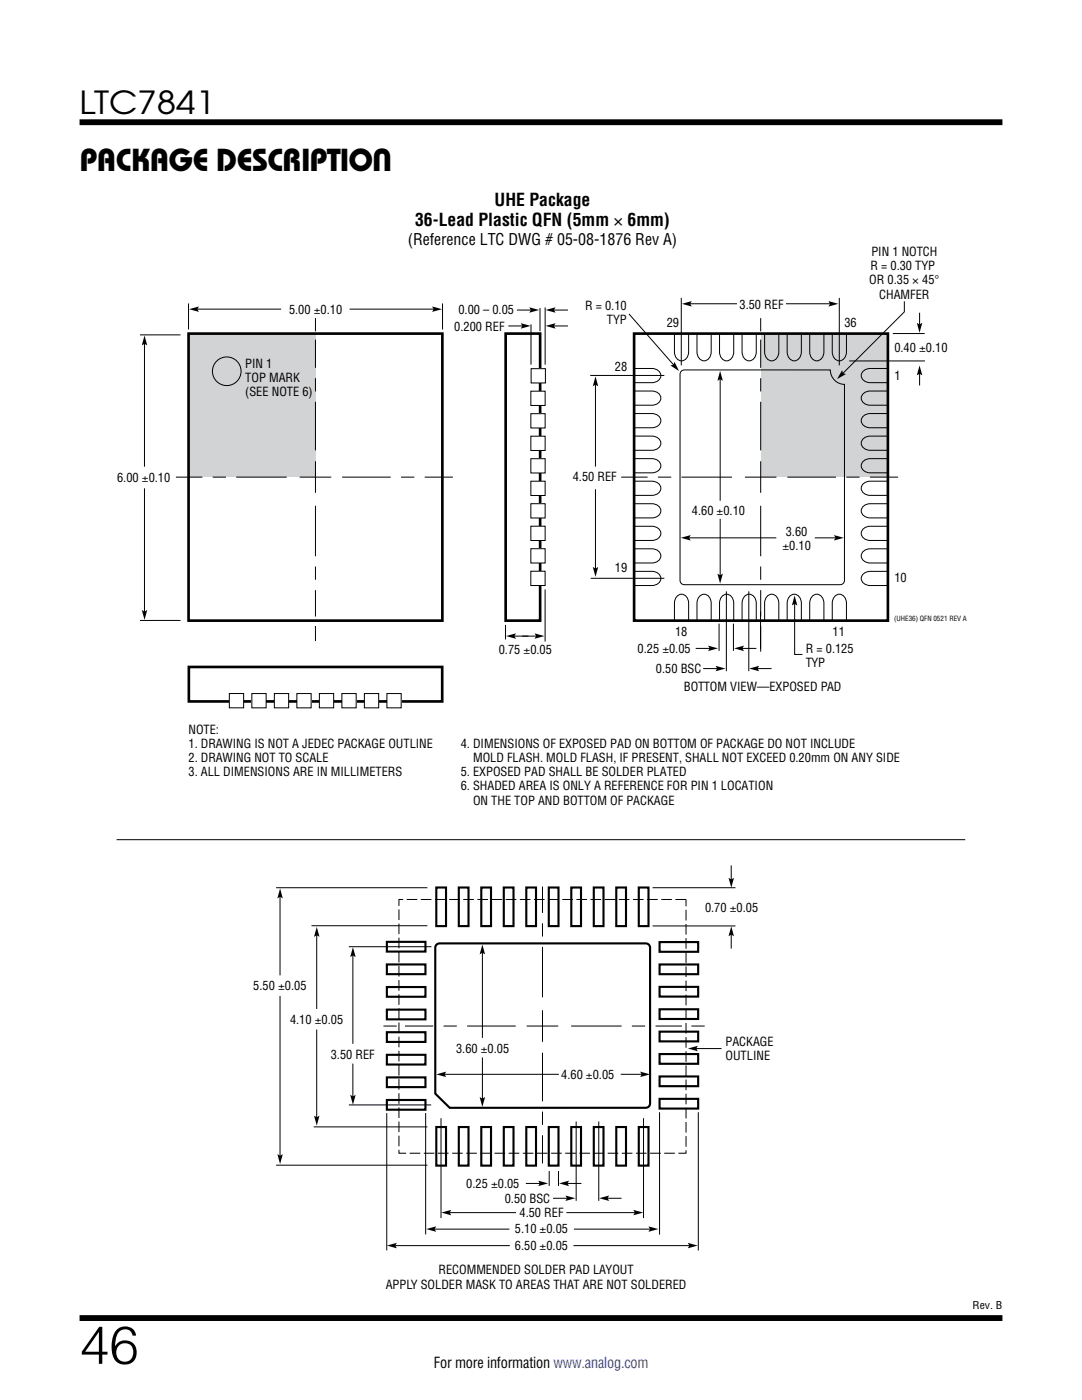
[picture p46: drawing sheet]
<svg xmlns="http://www.w3.org/2000/svg" width="216mm" height="279mm" viewBox="0 0 216 279" stroke-linecap="round" stroke-linejoin="round" font-family="sans-serif">
<defs><g id="words">
<text font-size="10.6" x="15.9" y="272.2">46</text>
<g font-size="6.3">
<text x="15.9" y="22.8">LTC7841</text>
<text x="15.9" y="34.1">PACKAGE DESCRIPTION</text>
</g>
<g font-size="3.5">
<text x="98.7" y="41.2">UHE Package</text>
<text x="82.8" y="45.1">36-Lead Plastic QFN (5mm × 6mm)</text>
</g>
<text font-size="3.2" x="81.4" y="48.9">(Reference LTC DWG # 05-08-1876 Rev A)</text>
<text font-size="3" x="86.6" y="273.1">For more information www.analog.com</text>
<g font-size="2.5">
<text x="173.7" y="53.9">R = 0.30 TYP</text>
<text x="173.9" y="51.1">PIN 1 NOTCH</text>
<text x="173.5" y="56.8">OR 0.35 × 45°</text>
<text x="175.5" y="59.6">CHAMFER</text>
<text x="57.7" y="62.6">5.00 ±0.10</text>
<text x="90.7" y="66">0.200 REF</text>
<text x="91.5" y="62.7">0.00 – 0.05</text>
<text x="116.8" y="61.9">R = 0.10</text>
<text x="121.1" y="64.7">TYP</text>
<text x="133" y="65.3">29</text>
<text x="147.6" y="61.6">3.50 REF</text>
<text x="168.5" y="65.3">36</text>
<text x="178.5" y="70.2">0.40 ±0.10</text>
<text x="49" y="73.4">PIN 1</text>
<text x="49" y="76.2">TOP MARK</text>
<text x="122.7" y="74.1">28</text>
<text x="178.5" y="75.8">1</text>
<text x="49" y="79.1">(SEE NOTE 6)</text>
<text x="23.4" y="96.1">6.00 ±0.10</text>
<text x="114.3" y="96.1">4.50 REF</text>
<text x="138.1" y="102.8">4.60 ±0.10</text>
<text x="156.8" y="107">3.60</text>
<text x="156.1" y="109.8">±0.10</text>
<text x="122.7" y="114.2">19</text>
<text x="178.5" y="116.2">10</text>
<text x="99.5" y="130.6">0.75 ±0.05</text>
<text x="127.2" y="130.2">0.25 ±0.05</text>
<text x="134.7" y="126.9">18</text>
<text x="160.8" y="130.3">R = 0.125</text>
<text x="166.1" y="126.9">11</text>
<text x="130.9" y="134.3">0.50 BSC</text>
<text x="136.4" y="137.8">BOTTOM VIEW—EXPOSED PAD</text>
<text x="160.8" y="133.1">TYP</text>
<text x="37.6" y="146.4">NOTE:</text>
<text x="37.6" y="149.3">1. DRAWING IS NOT A JEDEC PACKAGE OUTLINE</text>
<text x="91.9" y="149.3">4. DIMENSIONS OF EXPOSED PAD ON BOTTOM OF PACKAGE DO NOT INCLUDE</text>
<text x="37.6" y="152.1">2. DRAWING NOT TO SCALE</text>
<text x="37.6" y="154.9">3. ALL DIMENSIONS ARE IN MILLIMETERS</text>
<text x="91.9" y="154.9">5. EXPOSED PAD SHALL BE SOLDER PLATED</text>
<text x="94.4" y="152.1">MOLD FLASH. MOLD FLASH, IF PRESENT, SHALL NOT EXCEED 0.20mm ON ANY SIDE</text>
<text x="91.9" y="157.7">6. SHADED AREA IS ONLY A REFERENCE FOR PIN 1 LOCATION</text>
<text x="94.4" y="160.6">ON THE TOP AND BOTTOM OF PACKAGE</text>
<text x="140.7" y="182.1">0.70 ±0.05</text>
<text x="50.5" y="197.7">5.50 ±0.05</text>
<text x="57.9" y="204.4">4.10 ±0.05</text>
<text x="144.8" y="208.8">PACKAGE</text>
<text x="66" y="211.3">3.50 REF</text>
<text x="91" y="210.1">3.60 ±0.05</text>
<text x="112" y="215.3">4.60 ±0.05</text>
<text x="144.8" y="211.6">OUTLINE</text>
<text x="93" y="237">0.25 ±0.05</text>
<text x="100.7" y="240">0.50 BSC</text>
<text x="103.7" y="242.8">4.50 REF</text>
<text x="102.7" y="246.1">5.10 ±0.05</text>
<text x="102.7" y="249.4">6.50 ±0.05</text>
<text x="77" y="257.2">APPLY SOLDER MASK TO AREAS THAT ARE NOT SOLDERED</text>
<text x="87.5" y="254.3">RECOMMENDED SOLDER PAD LAYOUT</text>
</g>
<text font-size="2.1" x="194.1" y="261.2">Rev. B</text>
<text font-size="1.4" x="178.4" y="124">(UHE36) QFN 0521 REV A</text>
</g></defs>
<path d="M15.9 24.4h184.1M15.9 263h184.1" fill="none" stroke="#000" stroke-width="1.2" stroke-linecap="butt"/>
<g fill="#d1d3d4">
<path d="M37.6 66.6h25.4v28.6h-25.4z"/>
<path d="M151.8 66.6h25.3v28.6h-25.3z"/>
</g>
<path d="M37.6 66.6h50.7v57.3h-50.7zM100.9 66.6h6.9v57.3h-6.9zM126.5 66.6h50.7v57.3h-50.7z" fill="none" stroke="#000" stroke-width=".53"/>
<g fill="none" stroke="#000" stroke-width=".2">
<path d="M27.9 66.8h8.1M28.8 68.3v24.8M37.6 60.6v5.2M39.1 61.7h17M62.9 63.5v2.6M62.9 67.8v5.6M62.9 75.5v2.6M69.8 61.7h17M88.3 60.6v5.2M101.4 65.1h3.1M103.1 61.9h3.1M106 64.7v8.1"/>
<path d="M107.7 61.5v4.6M108.8 61.3v11.5M110.3 61.9h3M110.3 65.1h3M118.8 76.5v16.6M137.5 60.6h28.4M143.7 75.4v24.5M151.8 63.5v2.6M151.8 67.8v5.6M151.8 75.5v2.6M28.8 97.5v24.8M35.1 95.2h5.3"/>
<path d="M42.4 95.2h2.7M47.1 95.2h10.1M59.8 95.2h6.3M62.9 80.2v9.7M62.9 92.1v6.3M68.3 95.2h9.7M80 95.2h2.7M84.7 95.2h5.7M118.8 97.6v16.1M123.9 95.2h5.3M131.3 95.2h2.6M136 95.2h10.1"/>
<path d="M148.6 95.2h6.3M151.8 80.2v9.7M151.8 92.1v6.3M157.1 95.2h9.7M168.9 95.2h2.6M173.6 95.2h5.6M62.9 100.9v10.1M62.9 113.1v2.6M62.9 117.8v5.2M108.8 117.6v10.4M137.2 107.3h17.7M143.7 103.5v11.6"/>
<path d="M144.9 118v15.9M149.4 118v15.9M151.8 100.9v10.1M151.8 113.1v2.6M151.8 117.8v5.2M162.6 107.3h4.4M27.9 123.8h8.1M62.9 124.9v3M100.9 124.7v2.9M102.4 127h4.9M138.8 129.4h3.1M140.3 133.4h3.1"/>
<path d="M143.5 124.5v5.4M146.3 124.5v5.4M147.9 129.4h3M150.9 133.4h3.1M151.8 122v7.5M151.8 124.9v5.2M158.6 120.2v10.4h1.5M96.3 189.9v17.2M88.4 214.4h23.1M96.3 211v8.5M123.9 214.4h4.4"/>
<circle cx="45.2" cy="74.1" r="2.86"/>
</g>
<g fill="#000">
<path d="M28.8 66.9l.6 2-.6-.3-.5 .3zM37.7 61.7l2-.5-.3 .5 .3 .5zM86.2 61.2l2 .5-2 .5 .3-.5zM103.9 64.5l2 .5-2 .6 .3-.6zM105.6 61.3l2 .6-2 .5 .3-.5zM108.9 61.9l2-.6-.4 .6 .4 .5zM108.9 65l2-.5-.4 .5 .4 .6zM118.8 75.1l.6 2-.6-.3-.5 .3zM136.1 60.6l1.9-.5-.3 .5 .3 .6zM143.7 74l.5 2-.5-.3-.5 .3zM165.3 60.1l2 .5-2 .6 .3-.6zM118.3 113.1l.5 .4 .6-.4-.6 2z"/>
<path d="M135.8 107.3l2-.5-.3 .5 .3 .6zM143.2 114.5l.5 .3 .5-.3-.5 2zM166.4 106.8l2 .5-2 .6 .3-.6zM28.3 121.7l.5 .4 .6-.4-.6 2zM101 126.9l2-.5-.4 .5 .4 .6zM106.7 126.4l1.9 .5-1.9 .6 .3-.6zM141.3 128.9l2 .5-2 .5 .3-.5zM142.8 132.9l2 .5-2 .6 .3-.6zM146.5 129.4l2-.5-.4 .5 .4 .5zM149.5 133.4l2-.5-.3 .5 .3 .6zM158.6 118.9l.5 1.9-.5-.3-.6 .3zM96.2 188.5l.6 2-.6-.4-.5 .4z"/>
<path d="M87 214.4l2-.5-.3 .5 .3 .6zM95.7 218.9l.5 .4 .6-.4-.6 2zM127.7 213.9l2 .5-2 .6 .4-.6z"/>
</g>
<path d="M147.2 60.3h9.7v1h-9.7z" fill="#fff"/>
<g fill="none" stroke="#000" stroke-width=".2">
<path d="M135.9 59.5v13.4M167.5 59.5v13.4M117.8 74.9h14.8M126.6 78h3.5a1.41 1.41 0 0 1 1.5 .8 1.41 1.41 0 0 1-.3 1.7l-.8 .3-.4 .1h-3.5M126.6 73.5h3.5a1.41 1.41 0 0 1 1.5 .8 1.41 1.41 0 0 1-.3 1.7l-.8 .3-.4 .1h-3.5M134.6 66.7v3.5a1.41 1.41 0 0 0 .7 1.6 1.41 1.41 0 0 0 1.7-.3l.4-.8v-.5v-3.5M135.9 74.1l.7-.3h29.1a2.88 2.88 0 0 0 2.8 2.9v39.1a.86 .86 0 0 1-.9 .9h-31a.86 .86 0 0 1-.9-.9v-41.1zM139.1 66.7v3.5a1.41 1.41 0 0 0 .7 1.6 1.41 1.41 0 0 0 1.7-.3l.4-.8v-.5v-3.5M143.6 66.7v3.5a1.41 1.41 0 0 0 .7 1.6 1.41 1.41 0 0 0 1.7-.3l.4-.8v-.5v-3.5M148.1 66.7v3.5a1.41 1.41 0 0 0 .7 1.6 1.41 1.41 0 0 0 1.7-.3l.4-.8v-.5v-3.5M152.6 66.7v3.5a1.41 1.41 0 0 0 .7 1.6 1.41 1.41 0 0 0 1.7-.3l.4-.8v-.5v-3.5M157.1 66.7v3.5a1.41 1.41 0 0 0 .7 1.6 1.41 1.41 0 0 0 1.7-.3l.4-.8v-.5v-3.5"/>
<path d="M161.6 66.7v3.5a1.41 1.41 0 0 0 .7 1.6 1.41 1.41 0 0 0 1.7-.3l.3-.8 .1-.5v-3.5M166.1 66.7v3.5a1.41 1.41 0 0 0 .7 1.6 1.41 1.41 0 0 0 1.7-.3l.3-.8 .1-.5v-3.5M169.5 72h15.1M177.1 78h-3.5a1.41 1.41 0 0 0-1.5 .8 1.41 1.41 0 0 0 .3 1.7l.8 .3 .4 .1h3.5M177.1 73.5h-3.5a1.41 1.41 0 0 0-1.5 .8 1.41 1.41 0 0 0 .3 1.7l.8 .3 .4 .1h3.5M178.2 66.6h6.3M180.4 60.1v2.1l-12.4 12.5M183.5 62.4v2.6M183.5 74.3v2.6M126.6 96h3.5a1.41 1.41 0 0 1 1.5 .8 1.41 1.41 0 0 1-.3 1.6l-.8 .4-.4 .1h-3.5M126.6 91.5h3.5a1.41 1.41 0 0 1 1.5 .8 1.41 1.41 0 0 1-.3 1.6l-.8 .4-.4 .1h-3.5M126.6 87h3.5a1.41 1.41 0 0 1 1.5 .8 1.41 1.41 0 0 1-.3 1.7l-.8 .3-.4 .1h-3.5"/>
<path d="M126.6 82.5h3.5a1.41 1.41 0 0 1 1.5 .8 1.41 1.41 0 0 1-.3 1.7l-.8 .3-.4 .1h-3.5M177.1 96h-3.5a1.41 1.41 0 0 0-1.5 .8 1.41 1.41 0 0 0 .3 1.6l.8 .4 .4 .1h3.5M177.1 91.5h-3.5a1.41 1.41 0 0 0-1.5 .8 1.41 1.41 0 0 0 .3 1.6l.8 .4 .4 .1h3.5M177.1 87h-3.5a1.41 1.41 0 0 0-1.5 .8 1.41 1.41 0 0 0 .3 1.7l.8 .3 .4 .1h3.5M177.1 82.5h-3.5a1.41 1.41 0 0 0-1.5 .8 1.41 1.41 0 0 0 .3 1.7l.8 .3 .4 .1h3.5M126.6 114h3.5a1.41 1.41 0 0 1 1.5 .7 1.41 1.41 0 0 1-.3 1.7l-.8 .4-.4 .1h-3.5M126.6 109.5h3.5a1.41 1.41 0 0 1 1.5 .7 1.41 1.41 0 0 1-.3 1.7l-.8 .4-.4 .1h-3.5M126.6 105h3.5a1.41 1.41 0 0 1 1.5 .7 1.41 1.41 0 0 1-.3 1.7l-.8 .4-.4 .1h-3.5M126.6 100.5h3.5a1.41 1.41 0 0 1 1.5 .8 1.41 1.41 0 0 1-.3 1.6l-.8 .4-.4 .1h-3.5M177.1 114h-3.5a1.41 1.41 0 0 0-1.5 .7 1.41 1.41 0 0 0 .3 1.7l.8 .4 .4 .1h3.5M177.1 109.5h-3.5a1.41 1.41 0 0 0-1.5 .7 1.41 1.41 0 0 0 .3 1.7l.8 .4 .4 .1h3.5M177.1 105h-3.5a1.41 1.41 0 0 0-1.5 .7 1.41 1.41 0 0 0 .3 1.7l.8 .4 .4 .1h3.5"/>
<path d="M177.1 100.5h-3.5a1.41 1.41 0 0 0-1.5 .8 1.41 1.41 0 0 0 .3 1.6l.8 .4 .4 .1h3.5M134.6 123.9v-3.5a1.41 1.41 0 0 1 .7-1.6 1.41 1.41 0 0 1 1.7 .3l.4 .8v.5v3.5M139.1 123.9v-3.5a1.41 1.41 0 0 1 .7-1.6 1.41 1.41 0 0 1 1.7 .3l.4 .8v.5v3.5M143.6 123.9v-3.5a1.41 1.41 0 0 1 .7-1.6 1.41 1.41 0 0 1 1.7 .3l.4 .8v.5v3.5M148.1 123.9v-3.5a1.41 1.41 0 0 1 .7-1.6 1.41 1.41 0 0 1 1.7 .3l.4 .8v.5v3.5M152.6 123.9v-3.5a1.41 1.41 0 0 1 .7-1.6 1.41 1.41 0 0 1 1.7 .3l.4 .8v.5v3.5M157.1 123.9v-3.5a1.41 1.41 0 0 1 .7-1.6 1.41 1.41 0 0 1 1.7 .3l.4 .8v.5v3.5M161.6 123.9v-3.5a1.41 1.41 0 0 1 .7-1.6 1.41 1.41 0 0 1 1.7 .3l.3 .8 .1 .5v3.5M166.1 123.9v-3.5a1.41 1.41 0 0 1 .7-1.6 1.41 1.41 0 0 1 1.7 .3l.3 .8 .1 .5v3.5M55.1 177.2h30.2M55.9 178.7v16M130.2 177.2h16.6"/>
<path d="M145.9 172.7v3.1M55.9 198.8v32.1M62.2 184.8h23.1M63.2 186.4v15M70.4 190.4v17.9M130.2 184.8h16.6M145.9 186.3v3M63.2 205.5v17.7M70.4 212.3v6.8M138.7 209.3h5.3M55.1 232.5h30.2M62.6 224.9h22.7"/>
<path d="M77.2 222.1v27.4M84.9 222.1v24.3M104.9 236.2h3.1M109.6 233.7v3M110.4 239.1h3M111.4 233.7v3M113 236.2h3M121 239.1h3M131.6 222v24.4M139.3 222v27.6M78.6 248.6h23.1M86.4 245.3h15.2"/>
<path d="M89.5 242h13.5M113 242h14M114.4 248.6h23.4M114.5 245.3h15.5"/>
</g>
<g fill="#000">
<path d="M168 73.9l.2 .6 .6 .1-1.8 1.1zM183.5 72.9l.5 2-.5-.3-.6 .3zM182.9 64.4l.6 .4 .5-.4-.5 2zM55.9 177.3l.5 2-.5-.3-.6 .3zM145.4 175.2l.5 .3 .6-.3-.6 2zM63.2 185l.5 2-.5-.4-.5 .4zM70.4 189l.6 2-.6-.3-.5 .3zM145.9 184.9l.6 1.9-.6-.3-.5 .3zM69.9 218.5l.5 .3 .6-.3-.6 2zM137.3 209.3l1.9-.6-.3 .6 .3 .5zM55.3 230.3l.6 .4 .5-.4-.5 2zM62.7 222.7l.5 .3 .5-.3-.5 1.9z"/>
<path d="M107.4 235.6l2 .6-2 .5 .3-.5zM112.8 238.6l2 .5-2 .6 .3-.6zM111.6 236.2l1.9-.6-.3 .6 .3 .5zM119.6 239.1l1.9-.5-.3 .5 .3 .6zM77.2 248.6l2-.6-.3 .6 .3 .5zM85.1 245.3l1.9-.6-.3 .6 .3 .5zM88.1 242l1.9-.5-.3 .5 .3 .5zM126.4 241.5l1.9 .5-1.9 .5 .3-.5zM129.4 244.7l2 .6-2 .5 .3-.5zM137.2 248l2 .6-2 .5 .4-.5z"/>
</g>
<path d="M37.7 133.1h50.5v6.9h-50.5z" fill="none" stroke="#000" stroke-width=".53"/>
<path d="M77.2 206h7.7v1.9h-7.7z" fill="#fff"/>
<path d="M77.2 206h7.7v1.9h-7.7z" fill="none" stroke="#000" stroke-width=".42"/>
<path d="M77.2 201.5h7.7v1.9h-7.7z" fill="#fff"/>
<path d="M77.2 201.5h7.7v1.9h-7.7z" fill="none" stroke="#000" stroke-width=".42"/>
<path d="M77.2 197h7.7v1.9h-7.7z" fill="#fff"/>
<path d="M77.2 197h7.7v1.9h-7.7z" fill="none" stroke="#000" stroke-width=".42"/>
<path d="M77.2 192.5h7.7v1.9h-7.7z" fill="#fff"/>
<path d="M77.2 192.5h7.7v1.9h-7.7z" fill="none" stroke="#000" stroke-width=".42"/>
<path d="M77.2 188h7.7v1.9h-7.7z" fill="#fff"/>
<path d="M77.2 188h7.7v1.9h-7.7z" fill="none" stroke="#000" stroke-width=".42"/>
<path d="M77.2 219.5h7.7v2h-7.7z" fill="#fff"/>
<path d="M77.2 219.5h7.7v2h-7.7z" fill="none" stroke="#000" stroke-width=".42"/>
<path d="M77.2 210.5h7.7v1.9h-7.7z" fill="#fff"/>
<path d="M77.2 210.5h7.7v1.9h-7.7z" fill="none" stroke="#000" stroke-width=".42"/>
<path d="M77.2 215h7.7v2h-7.7z" fill="#fff"/>
<path d="M77.2 215h7.7v2h-7.7z" fill="none" stroke="#000" stroke-width=".42"/>
<path d="M131.6 205.9h7.7v1.9h-7.7z" fill="#fff"/>
<path d="M131.6 205.9h7.7v1.9h-7.7z" fill="none" stroke="#000" stroke-width=".42"/>
<path d="M131.6 201.4h7.7v2h-7.7z" fill="#fff"/>
<path d="M131.6 201.4h7.7v2h-7.7z" fill="none" stroke="#000" stroke-width=".42"/>
<path d="M131.6 197h7.7v1.9h-7.7z" fill="#fff"/>
<path d="M131.6 197h7.7v1.9h-7.7z" fill="none" stroke="#000" stroke-width=".42"/>
<path d="M131.6 192.5h7.7v1.9h-7.7z" fill="#fff"/>
<path d="M131.6 192.5h7.7v1.9h-7.7z" fill="none" stroke="#000" stroke-width=".42"/>
<path d="M131.6 188h7.7v2h-7.7z" fill="#fff"/>
<path d="M131.6 188h7.7v2h-7.7z" fill="none" stroke="#000" stroke-width=".42"/>
<path d="M131.6 219.3h7.7v1.9h-7.7z" fill="#fff"/>
<path d="M131.6 219.3h7.7v1.9h-7.7z" fill="none" stroke="#000" stroke-width=".42"/>
<path d="M131.6 210.4h7.7v1.9h-7.7z" fill="#fff"/>
<path d="M131.6 210.4h7.7v1.9h-7.7z" fill="none" stroke="#000" stroke-width=".42"/>
<path d="M131.6 214.8h7.7v2h-7.7z" fill="#fff"/>
<path d="M131.6 214.8h7.7v2h-7.7z" fill="none" stroke="#000" stroke-width=".42"/>
<path d="M105 177.1h2v7.7h-2z" fill="#fff"/>
<path d="M105 177.1h2v7.7h-2z" fill="none" stroke="#000" stroke-width=".42"/>
<path d="M100.5 177.1h2v7.7h-2z" fill="#fff"/>
<path d="M100.5 177.1h2v7.7h-2z" fill="none" stroke="#000" stroke-width=".42"/>
<path d="M96 177.1h2v7.7h-2z" fill="#fff"/>
<path d="M96 177.1h2v7.7h-2z" fill="none" stroke="#000" stroke-width=".42"/>
<path d="M91.5 177.1h2v7.7h-2z" fill="#fff"/>
<path d="M91.5 177.1h2v7.7h-2z" fill="none" stroke="#000" stroke-width=".42"/>
<path d="M87.1 177.1h1.9v7.7h-1.9z" fill="#fff"/>
<path d="M87.1 177.1h1.9v7.7h-1.9z" fill="none" stroke="#000" stroke-width=".42"/>
<path d="M118.5 177.1h1.9v7.7h-1.9z" fill="#fff"/>
<path d="M118.5 177.1h1.9v7.7h-1.9z" fill="none" stroke="#000" stroke-width=".42"/>
<path d="M109.5 177.1h1.9v7.7h-1.9z" fill="#fff"/>
<path d="M109.5 177.1h1.9v7.7h-1.9z" fill="none" stroke="#000" stroke-width=".42"/>
<path d="M114 177.1h1.9v7.7h-1.9z" fill="#fff"/>
<path d="M114 177.1h1.9v7.7h-1.9z" fill="none" stroke="#000" stroke-width=".42"/>
<path d="M127.5 177.1h1.9v7.7h-1.9z" fill="#fff"/>
<path d="M127.5 177.1h1.9v7.7h-1.9z" fill="none" stroke="#000" stroke-width=".42"/>
<path d="M123 177.1h1.9v7.7h-1.9z" fill="#fff"/>
<path d="M123 177.1h1.9v7.7h-1.9z" fill="none" stroke="#000" stroke-width=".42"/>
<path d="M105 224.9h2v7.7h-2z" fill="#fff"/>
<path d="M105 224.9h2v7.7h-2z" fill="none" stroke="#000" stroke-width=".42"/>
<path d="M100.5 224.9h2v7.7h-2z" fill="#fff"/>
<path d="M100.5 224.9h2v7.7h-2z" fill="none" stroke="#000" stroke-width=".42"/>
<path d="M96 224.9h2v7.7h-2z" fill="#fff"/>
<path d="M96 224.9h2v7.7h-2z" fill="none" stroke="#000" stroke-width=".42"/>
<path d="M91.5 224.9h2v7.7h-2z" fill="#fff"/>
<path d="M91.5 224.9h2v7.7h-2z" fill="none" stroke="#000" stroke-width=".42"/>
<path d="M87.1 224.9h1.9v7.7h-1.9z" fill="#fff"/>
<path d="M87.1 224.9h1.9v7.7h-1.9z" fill="none" stroke="#000" stroke-width=".42"/>
<path d="M118.5 224.9h1.9v7.7h-1.9z" fill="#fff"/>
<path d="M118.5 224.9h1.9v7.7h-1.9z" fill="none" stroke="#000" stroke-width=".42"/>
<path d="M109.5 224.9h1.9v7.7h-1.9z" fill="#fff"/>
<path d="M109.5 224.9h1.9v7.7h-1.9z" fill="none" stroke="#000" stroke-width=".42"/>
<path d="M114 224.9h1.9v7.7h-1.9z" fill="#fff"/>
<path d="M114 224.9h1.9v7.7h-1.9z" fill="none" stroke="#000" stroke-width=".42"/>
<path d="M127.5 224.9h1.9v7.7h-1.9z" fill="#fff"/>
<path d="M127.5 224.9h1.9v7.7h-1.9z" fill="none" stroke="#000" stroke-width=".42"/>
<path d="M123 224.9h1.9v7.7h-1.9z" fill="#fff"/>
<path d="M87.1 188.5l.6-.2h41.2a.86 .86 0 0 1 .8 .8v31.1a.86 .86 0 0 1-.8 .9h-39.2l-2.8-2.8v-29.2zM123 224.9h1.9v7.7h-1.9z" fill="none" stroke="#000" stroke-width=".42"/>
<path d="M79.6 179.5h57.3v50.7h-57.3z" fill="none" stroke="#000" stroke-width=".2" stroke-dasharray="2.1 .7" stroke-linecap="butt"/>
<g fill="none" stroke="#000" stroke-width=".2">
<path d="M108.2 176.9v5.3M108.2 184.3v2.6M108.2 189v10M76.5 204.8h2.7M80.8 204.8h5.6M88.5 204.8h2.7M93.2 204.8h9.7M105.1 204.8h6.3M108.2 201.6v6.3M108.2 210.1v9.7M114 204.8h10M126.1 204.8h2.6"/>
<path d="M130.8 204.8h5.3M138 204.8h2.6M108.2 221.8v2.7M108.2 226.6v5.6"/>
</g>
<path d="M105.9 105h2.9v2.9h-2.9z" fill="#fff"/>
<path d="M105.9 105h2.9v2.9h-2.9z" fill="none" stroke="#000" stroke-width=".2"/>
<path d="M105.9 100.5h2.9v2.9h-2.9z" fill="#fff"/>
<path d="M105.9 100.5h2.9v2.9h-2.9z" fill="none" stroke="#000" stroke-width=".2"/>
<path d="M105.9 114h2.9v2.9h-2.9z" fill="#fff"/>
<path d="M105.9 114h2.9v2.9h-2.9z" fill="none" stroke="#000" stroke-width=".2"/>
<path d="M105.9 109.5h2.9v2.9h-2.9z" fill="#fff"/>
<path d="M105.9 109.5h2.9v2.9h-2.9z" fill="none" stroke="#000" stroke-width=".2"/>
<path d="M105.9 96h2.9v2.9h-2.9z" fill="#fff"/>
<path d="M105.9 96h2.9v2.9h-2.9z" fill="none" stroke="#000" stroke-width=".2"/>
<path d="M105.9 91.5h2.9v2.9h-2.9z" fill="#fff"/>
<path d="M105.9 91.5h2.9v2.9h-2.9z" fill="none" stroke="#000" stroke-width=".2"/>
<path d="M105.9 87.1h2.9v2.8h-2.9z" fill="#fff"/>
<path d="M105.9 87.1h2.9v2.8h-2.9z" fill="none" stroke="#000" stroke-width=".2"/>
<path d="M105.9 82.6h2.9v2.8h-2.9z" fill="#fff"/>
<path d="M105.9 82.6h2.9v2.8h-2.9z" fill="none" stroke="#000" stroke-width=".2"/>
<path d="M105.9 78.1h2.9v2.8h-2.9z" fill="#fff"/>
<path d="M105.9 78.1h2.9v2.8h-2.9z" fill="none" stroke="#000" stroke-width=".2"/>
<path d="M106 73.6h2.8v2.8h-2.8z" fill="#fff"/>
<path d="M106 73.6h2.8v2.8h-2.8zM125.5 62.6l9.1 10.4M117.9 115.4h14.7" fill="none" stroke="#000" stroke-width=".2"/>
<path d="M133.8 72.9l.6-.1 .2-.6 .9 1.8z" fill="#000"/>
<g fill="#fff">
<path d="M92.6 200.6h.7v3.5h-.7z"/>
<path d="M54.7 138.4h2.9v2.9h-2.9z"/>
</g>
<path d="M54.7 138.4h2.9v2.9h-2.9z" fill="none" stroke="#000" stroke-width=".2"/>
<path d="M59.2 138.4h2.9v2.9h-2.9z" fill="#fff"/>
<path d="M59.2 138.4h2.9v2.9h-2.9z" fill="none" stroke="#000" stroke-width=".2"/>
<path d="M45.8 138.4h2.8v2.9h-2.8z" fill="#fff"/>
<path d="M45.8 138.4h2.8v2.9h-2.8z" fill="none" stroke="#000" stroke-width=".2"/>
<path d="M50.3 138.4h2.8v2.9h-2.8z" fill="#fff"/>
<path d="M50.3 138.4h2.8v2.9h-2.8z" fill="none" stroke="#000" stroke-width=".2"/>
<path d="M63.7 138.4h2.9v2.9h-2.9z" fill="#fff"/>
<path d="M63.7 138.4h2.9v2.9h-2.9z" fill="none" stroke="#000" stroke-width=".2"/>
<path d="M68.2 138.4h2.9v2.9h-2.9z" fill="#fff"/>
<path d="M68.2 138.4h2.9v2.9h-2.9z" fill="none" stroke="#000" stroke-width=".2"/>
<path d="M72.7 138.4h2.9v2.9h-2.9z" fill="#fff"/>
<path d="M72.7 138.4h2.9v2.9h-2.9z" fill="none" stroke="#000" stroke-width=".2"/>
<path d="M77.2 138.4h2.9v2.9h-2.9z" fill="#fff"/>
<path d="M77.2 138.4h2.9v2.9h-2.9zM69.6 188.9h16.5M69.6 220.5h16.4M88 223.2v19.9M115 223.8v15.9M119.5 223.8v15.9M128.4 223.2v19.9" fill="none" stroke="#000" stroke-width=".2"/>
<path d="M23.3 167.6h169.3z" fill="#fff"/>
<path d="M23.3 167.6h169.3" fill="none" stroke="#000" stroke-width=".2"/>
<use href="#words"/>
</svg>
